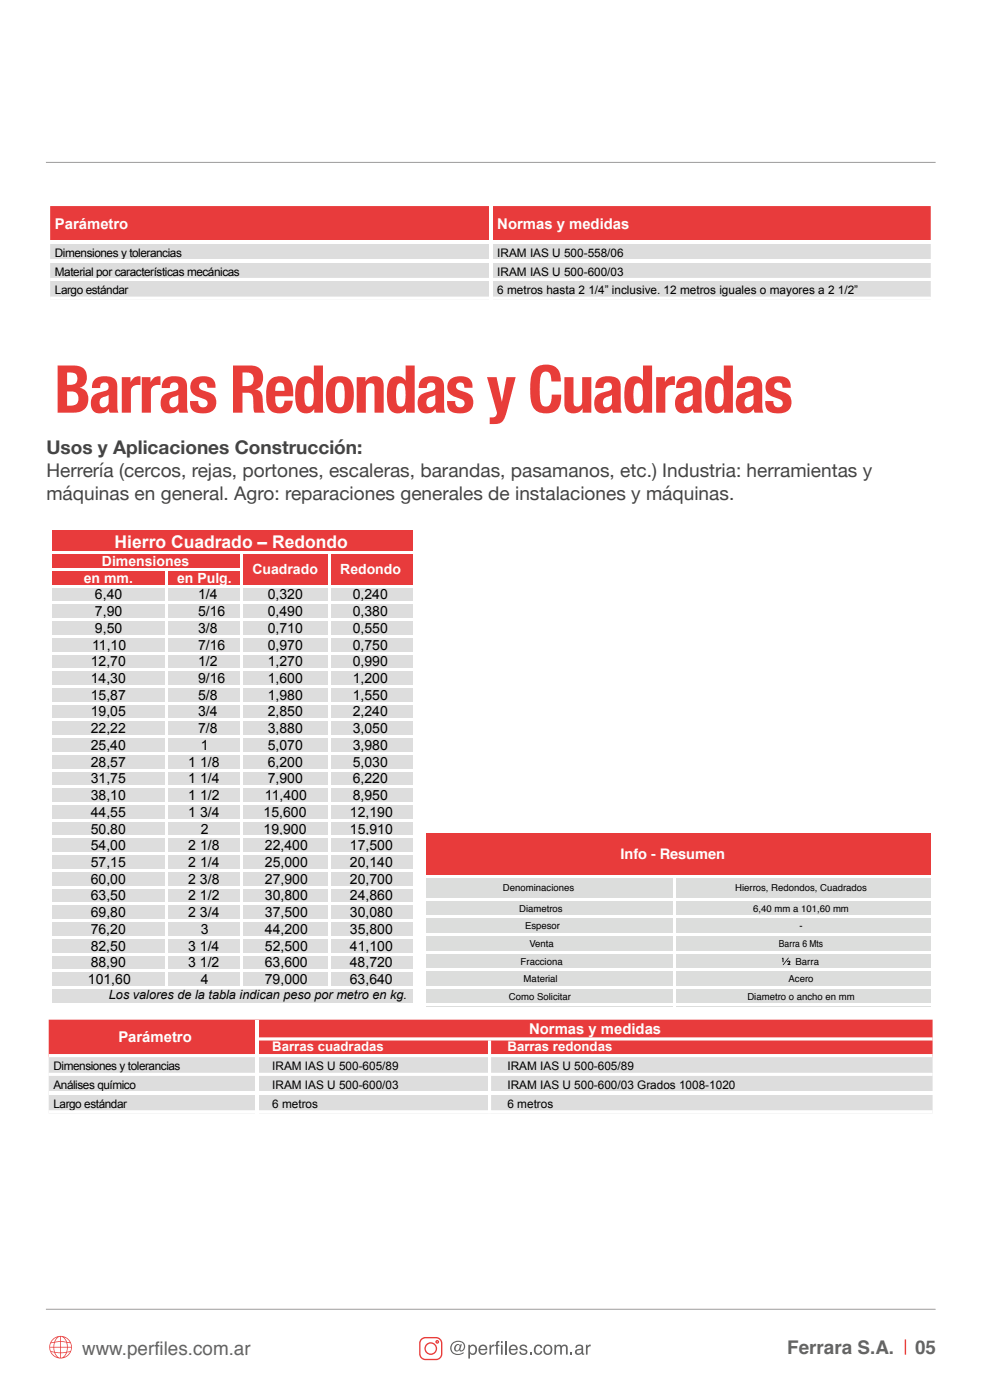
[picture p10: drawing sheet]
<svg xmlns="http://www.w3.org/2000/svg" width="210mm" height="297mm" viewBox="0 0 210 297" stroke-linecap="round" stroke-linejoin="round" font-family="sans-serif">
<defs><g id="words">
<text font-size="14" fill="#e83d39" x="11.5" y="87.5">Barras Redondas y Cuadradas</text>
<g font-size="4" fill="#444">
<text x="9.8" y="96.4">Usos y Aplicaciones Construcción:</text>
<text x="9.8" y="101.2">Herrería (cercos, rejas, portones, escaleras, barandas, pasamanos, etc.) Industria: herramientas y</text>
<text x="9.8" y="106">máquinas en general. Agro: reparaciones generales de instalaciones y máquinas.</text>
</g>
<g font-size="4" fill="#646463">
<text x="17.4" y="287.4">www.perfiles.com.ar</text>
<text x="167" y="287.2">Ferrara S.A.</text>
<text x="194.1" y="287.2">05</text>
</g>
<text font-size="3.7" fill="#fff" x="24.3" y="116.2">Hierro Cuadrado – Redondo</text>
<g font-size="3.2" fill="#fff">
<text x="11.6" y="48.5">Parámetro</text>
<text x="105.5" y="48.5">Normas y medidas</text>
<text x="25.1" y="221.1">Parámetro</text>
<text x="112.2" y="219.4">Normas y medidas</text>
</g>
<text font-size="3.1" fill="#fff" x="131.6" y="182.3">Info - Resumen</text>
<g font-size="3" fill="#fff">
<text x="17.8" y="123.6">en mm.</text>
<text x="21.6" y="120.1">Dimensiones</text>
<text x="37.6" y="123.6">en Pulg.</text>
<text x="53.5" y="121.8">Cuadrado</text>
<text x="72.2" y="121.8">Redondo</text>
</g>
<g font-size="3">
<text x="20.1" y="127.2">6,40</text>
<text x="20.1" y="130.7">7,90</text>
<text x="42" y="127.2">1/4</text>
<text x="42" y="130.7">5/16</text>
<text x="56.8" y="130.7">0,490</text>
<text x="56.8" y="127.2">0,320</text>
<text x="74.8" y="130.7">0,380</text>
<text x="74.8" y="127.2">0,240</text>
<text x="19.6" y="137.8">11,10</text>
<text x="20.1" y="134.3">9,50</text>
<text x="42" y="137.8">7/16</text>
<text x="42" y="134.3">3/8</text>
<text x="56.8" y="134.3">0,710</text>
<text x="56.8" y="137.8">0,970</text>
<text x="74.8" y="134.3">0,550</text>
<text x="74.8" y="137.8">0,750</text>
<text x="19.3" y="141.4">12,70</text>
<text x="42" y="141.4">1/2</text>
<text x="56.8" y="141.4">1,270</text>
<text x="74.8" y="141.4">0,990</text>
<text x="19.3" y="144.9">14,30</text>
<text x="19.3" y="148.4">15,87</text>
<text x="42" y="144.9">9/16</text>
<text x="42" y="148.4">5/8</text>
<text x="56.8" y="144.9">1,600</text>
<text x="56.8" y="148.4">1,980</text>
<text x="74.8" y="144.9">1,200</text>
<text x="74.8" y="148.4">1,550</text>
<text x="19.3" y="152">19,05</text>
<text x="19.3" y="155.5">22,22</text>
<text x="42" y="152">3/4</text>
<text x="42" y="155.5">7/8</text>
<text x="56.8" y="152">2,850</text>
<text x="56.8" y="155.5">3,880</text>
<text x="74.8" y="152">2,240</text>
<text x="74.8" y="155.5">3,050</text>
<text x="19.3" y="159.1">25,40</text>
<text x="42.6" y="159.1">1</text>
<text x="56.8" y="159.1">5,070</text>
<text x="74.8" y="159.1">3,980</text>
<text x="19.3" y="162.6">28,57</text>
<text x="19.3" y="166.2">31,75</text>
<text x="39.9" y="162.6">1 1/8</text>
<text x="39.9" y="166.2">1 1/4</text>
<text x="56.8" y="166.2">7,900</text>
<text x="56.8" y="162.6">6,200</text>
<text x="74.8" y="166.2">6,220</text>
<text x="74.8" y="162.6">5,030</text>
<text x="19.3" y="169.7">38,10</text>
<text x="19.3" y="173.3">44,55</text>
<text x="39.9" y="169.7">1 1/2</text>
<text x="39.9" y="173.3">1 3/4</text>
<text x="55.9" y="173.3">15,600</text>
<text x="56.2" y="169.7">11,400</text>
<text x="74.2" y="173.3">12,190</text>
<text x="74.8" y="169.7">8,950</text>
<text x="19.3" y="176.8">50,80</text>
<text x="42.6" y="176.8">2</text>
<text x="55.9" y="176.8">19,900</text>
<text x="74.2" y="176.8">15,910</text>
<text x="19.3" y="183.9">57,15</text>
<text x="19.3" y="180.4">54,00</text>
<text x="39.9" y="183.9">2 1/4</text>
<text x="39.9" y="180.4">2 1/8</text>
<text x="56.2" y="183.9">25,000</text>
<text x="56.2" y="180.4">22,400</text>
<text x="74.2" y="183.9">20,140</text>
<text x="74.2" y="180.4">17,500</text>
<text x="19.2" y="191">63,50</text>
<text x="19.2" y="187.5">60,00</text>
<text x="39.9" y="191">2 1/2</text>
<text x="39.9" y="187.5">2 3/8</text>
<text x="56.2" y="191">30,800</text>
<text x="56.2" y="187.5">27,900</text>
<text x="74.2" y="191">24,860</text>
<text x="74.2" y="187.5">20,700</text>
<text x="19.2" y="194.6">69,80</text>
<text x="39.9" y="194.6">2 3/4</text>
<text x="56.2" y="194.6">37,500</text>
<text x="74.2" y="194.6">30,080</text>
<text x="19.2" y="201.7">82,50</text>
<text x="19.2" y="198.1">76,20</text>
<text x="39.9" y="201.7">3 1/4</text>
<text x="42.6" y="198.1">3</text>
<text x="56.2" y="201.7">52,500</text>
<text x="56.2" y="198.1">44,200</text>
<text x="74.2" y="201.7">41,100</text>
<text x="74.2" y="198.1">35,800</text>
<text x="18.6" y="208.7">101,60</text>
<text x="19.2" y="205.2">88,90</text>
<text x="39.9" y="205.2">3 1/2</text>
<text x="42.6" y="208.7">4</text>
<text x="56.2" y="205.2">63,600</text>
<text x="56.2" y="208.7">79,000</text>
<text x="74.2" y="205.2">48,720</text>
<text x="74.2" y="208.7">63,640</text>
</g>
<text font-size="3" fill="#1d1d1b" x="76.5" y="287.5">https://www.instagram.com/perfiles.com.ar</text>
<g font-size="2.8" fill="#fff">
<text x="57.8" y="223">Barras cuadradas</text>
<text x="107.7" y="223">Barras redondas</text>
</g>
<text font-size="2.7" x="23.1" y="212">Los valores de la tabla indican peso por metro en kg.</text>
<g font-size="2.5">
<text x="11.6" y="54.5">Dimensiones y tolerancias</text>
<text x="11.6" y="58.5">Material por características mecánicas</text>
<text x="105.5" y="54.5">IRAM IAS U 500-558/06</text>
<text x="105.5" y="58.5">IRAM IAS U 500-600/03</text>
<text x="11.6" y="62.4">Largo estándar</text>
<text x="105.5" y="62.4">6 metros hasta 2 1/4” inclusive. 12 metros iguales o mayores a 2 1/2”</text>
<text x="11.3" y="227.1">Dimensiones y tolerancias</text>
<text x="57.7" y="227.1">IRAM IAS U 500-605/89</text>
<text x="107.6" y="227.1">IRAM IAS U 500-605/89</text>
<text x="11.3" y="231.1">Análises químico</text>
<text x="57.7" y="231.1">IRAM IAS U 500-600/03</text>
<text x="107.6" y="231.1">IRAM IAS U 500-600/03 Grados 1008-1020</text>
<text x="11.3" y="235">Largo estándar</text>
<text x="57.7" y="235">6 metros</text>
<text x="107.6" y="235">6 metros</text>
</g>
<g font-size="2">
<text x="106.7" y="189">Denominaciones</text>
<text x="155.9" y="189">Hierros, Redondos, Cuadrados</text>
<text x="110.1" y="193.4">Diametros</text>
<text x="111.4" y="197.2">Espesor</text>
<text x="159.8" y="193.4">6,40 mm a 101,60 mm</text>
<text x="169.6" y="197.2">-</text>
<text x="112.3" y="200.9">Venta</text>
<text x="165.2" y="200.9">Barra 6 Mts</text>
<text x="110.4" y="204.6">Fracciona</text>
<text x="111.1" y="208.4">Material</text>
<text x="167.3" y="208.4">Acero</text>
<text x="168.8" y="204.6">Barra</text>
<text x="107.9" y="212.1">Como Solicitar</text>
<text x="158.5" y="212.1">Diametro o ancho en mm</text>
</g>
</g></defs>
<path d="M9.7 34.5h188.8M9.7 277.8h188.8" fill="none" stroke="#9c9b9b" stroke-width=".21"/>
<path d="M192.1 284.2v3.2" fill="none" stroke="#e83d39" stroke-width=".21"/>
<path d="M192.1 284.2v3.2" fill="none" stroke="#e83d39" stroke-width=".3"/>
<g fill="#646463">
<path d="M103.8 285.3h.4v.3l.3-.3 .4-.1-.1 .4a.54 .54 0 0 0-.6 .6v1.2h-.4z"/>
<path d="M105.3 284.6l.6-.1v.3h-.2l-.1 .2v.3h.3v.3h-.3v1.8h-.4v-1.8h-.2v-.3h.2z"/>
<path d="M96.9 285.4a.54 .54 0 0 0-.3 .6 .54 .54 0 0 0 .5 .5 .66 .66 0 0 0 .1-1.2zM95.9 284.9a1.52 1.52 0 0 1 1.7-.5 1.52 1.52 0 0 1 1 1.5 .67 .67 0 0 1-.4 .7 .67 .67 0 0 1-.8-.2v-.1a.63 .63 0 0 1-.9 .3 .63 .63 0 0 1-.1-1 .6 .6 0 0 1 .6-.5 .6 .6 0 0 1 .6 .4l.1-.3h.3l-.3 1.2a.48 .48 0 0 0 .5 0 .48 .48 0 0 0 .2-.5 1.22 1.22 0 0 0-.7-1.2 1.22 1.22 0 0 0-1.4 .2 1.35 1.35 0 0 0-.2 1.9 1.35 1.35 0 0 0 1.8 .3l.4-.2 .1 .1a1.64 1.64 0 0 1-2.1 .3 1.64 1.64 0 0 1-.6-2.1z"/>
<path d="M99.9 285.7a.83 .83 0 0 0-.2 .9 .83 .83 0 0 0 .7 .5 .88 .88 0 0 0 .4-.8 .88 .88 0 0 0-.5-.8zM99.3 285.3h.4v.3a.91 .91 0 0 1 1.2-.2 .91 .91 0 0 1 .3 1.2 .83 .83 0 0 1-.6 .8 .83 .83 0 0 1-.9-.3v1.1h-.4z"/>
<path d="M102 285.7l-.1 .5h1.1a.57 .57 0 0 0-.3-.6 .57 .57 0 0 0-.7 .1zM101.8 285.6a.95 .95 0 0 1 1.1-.2 .95 .95 0 0 1 .5 1h-1.5a.59 .59 0 0 0 .4 .7 .59 .59 0 0 0 .7-.4h.3a.98 .98 0 0 1-1.2 .7 .98 .98 0 0 1-.6-1.3z"/>
<path d="M106.3 285.3h.3v2.1h-.3zM106.3 284.5h.3v.4h-.3z"/>
</g>
<path d="M107.3 284.5v2.9" fill="none" stroke="#646463" stroke-width=".35"/>
<g fill="#646463">
<path d="M110.4 285.4a.86 .86 0 0 1 1.4 .5h-.3a.45 .45 0 0 0-.5-.4 .45 .45 0 0 0-.4 .4l.2 .2a.9 .9 0 0 1 1.1 .8 .92 .92 0 0 1-1 .5 .92 .92 0 0 1-.8-.7h.4a.52 .52 0 0 0 .5 .5 .52 .52 0 0 0 .5-.5l-.1-.1a1.07 1.07 0 0 1-1.2-.9z"/>
<path d="M112.4 287h.4v.4h-.4z"/>
<path d="M113.5 285.5a.86 .86 0 0 1 .9-.3 .86 .86 0 0 1 .6 .8h-.3a.58 .58 0 0 0-.8-.4 .58 .58 0 0 0-.3 .8 .55 .55 0 0 0 .4 .7 .55 .55 0 0 0 .7-.5h.3a.94 .94 0 0 1-1.2 .8 .94 .94 0 0 1-.5-1.4z"/>
<path d="M117.6 285.3h.4v.3a.68 .68 0 0 1 1.1 0 .69 .69 0 0 1 .8-.4 .69 .69 0 0 1 .5 .8v1.4h-.3v-1.5a.45 .45 0 0 0-.6-.3 .45 .45 0 0 0-.3 .6v1.2h-.4v-1.4a.47 .47 0 0 0-.6-.4 .47 .47 0 0 0-.2 .7v1.1h-.4z"/>
<path d="M121 287h.4v.4h-.4z"/>
<path d="M124.3 285.3h.3v.3l.4-.3 .3-.1v.4a.54 .54 0 0 0-.7 .6v1.2h-.3z"/>
<path d="M108.5 285.7l-.2 .5h1.2a.57 .57 0 0 0-.4-.6 .57 .57 0 0 0-.6 .1zM108.2 285.6a.95 .95 0 0 1 1.2-.2 .95 .95 0 0 1 .4 1h-1.5a.59 .59 0 0 0 .4 .7 .59 .59 0 0 0 .7-.4h.4a.98 .98 0 0 1-1.3 .7 .98 .98 0 0 1-.5-1.3z"/>
<path d="M115.9 285.6a.79 .79 0 0 0-.3 1.1 .79 .79 0 0 0 1 .3 .79 .79 0 0 0 .2-1 .79 .79 0 0 0-.9-.4zM115.5 285.5a1.06 1.06 0 0 1 1.7 .8 1.06 1.06 0 0 1-1.5 1l-.4-.6v-.7z"/>
<path d="M122.4 286.6a.5 .5 0 0 0 .5 .6 .5 .5 0 0 0 .4-.6v-.3zM122.2 285.5a.9 .9 0 0 1 1.5 .3v1.3h.2v.3h-.4l-.1-.3a.7 .7 0 0 1-1.1 .3 .7 .7 0 0 1 0-1.1l1-.3a.47 .47 0 0 0-.4-.5 .47 .47 0 0 0-.5 .4h-.3z"/>
</g>
<g fill="#e83d39">
<path d="M14.2 286.9l.6-.1-.4 .6-.8 .5zM10.9 286.8l.6 .1 .6 1-.8-.5zM11.3 284.2l.8-.5-.6 1-.6 .1zM13.6 283.7l.8 .5 .4 .6-.6-.1zM14.2 284.8l.7 .2 .2 .7h-.7zM12.9 285.9h1.3l-.1 .9-1.2 .1zM12.9 287.1l1.1-.1a1.46 1.46 0 0 1-1.1 1zM11.7 287l1.1 .1v.9a1.46 1.46 0 0 1-1.1-1zM11.5 285.9h1.3v1l-1.2-.1zM11.6 284.8l1.2-.1v1h-1.3zM12.1 283.9l.7-.3v.9l-1.1 .1zM12.9 283.6a1.46 1.46 0 0 1 1.1 1l-1.1-.1zM12.9 284.7l1.2 .1 .1 .9h-1.3zM10.8 285l.7-.2-.2 .9h-.7zM10.6 285.9h.7l.2 .9-.7-.2zM14.4 285.9h.7l-.2 .7-.7 .2zM10.5 285.8a2.4 2.4 0 0 0 4.7 0 2.4 2.4 0 0 0-4.7 0z"/>
<path d="M89.4 284.3l.8-.4h2.3a1.04 1.04 0 0 1 1 1.1v2.2a1.04 1.04 0 0 1-1 1.1h-2.3a1.04 1.04 0 0 1-1-1.1v-2.2zM89.2 284.2l-.3 .8v2.2a1.33 1.33 0 0 0 1.3 1.4h2.3a1.33 1.33 0 0 0 1.3-1.4v-2.2a1.33 1.33 0 0 0-1.3-1.4l-2.7 .1z"/>
<path d="M90.3 286.1a1.06 1.06 0 0 1 2.1 0 1.06 1.06 0 0 1-2.1 0zM90 286.1a1.35 1.35 0 0 0 2.7 0 1.35 1.35 0 0 0-2.7 0z"/>
<path d="M92.6 284.7a.15 .15 0 0 1 .3 0 .15 .15 0 0 1-.3 0zM92.4 284.7a.4 .4 0 0 0 .7 0 .4 .4 0 0 0-.7 0z"/>
</g>
<path d="M10 43.1h188.4v20.5h-188.4z" fill="#fff"/>
<path d="M10.6 43.7h186.8v8h-186.8z" fill="#e83b3c"/>
<path d="M10.6 51.3h186.8v12.3h-186.8z" fill="#ddd"/>
<g fill="#fff">
<path d="M103.8 43.7h.7v19.9h-.7z"/>
<path d="M10.6 51h187.5v.7h-187.5z"/>
<path d="M10.6 59h187.5v.6h-187.5z"/>
<path d="M10.6 55h187.5v.6h-187.5z"/>
<path d="M10.6 62.9h187.5v.7h-187.5z"/>
<path d="M9.7 215.7h188.8v20.5h-188.8z"/>
</g>
<path d="M10.3 216.3h187.5v8h-187.5z" fill="#e83b3c"/>
<path d="M10.3 223.9h187.5v12.3h-187.5z" fill="#ddd"/>
<g fill="#fff">
<path d="M103.5 220.7h.7v15.5h-.7z"/>
<path d="M54.2 216.3h.7v19.9h-.7z"/>
<path d="M10.3 223.6h187.5v.7h-187.5z"/>
<path d="M54.6 220.1h143.2v.6h-143.2z"/>
<path d="M10.3 227.6h187.5v.6h-187.5z"/>
<path d="M10.3 231.6h187.5v.6h-187.5z"/>
<path d="M10.3 235.5h187.5v.7h-187.5z"/>
<path d="M89.5 111.4h109v102.5h-109z"/>
<path d="M10 111.4h78.3v102.5h-78.3z"/>
</g>
<path d="M10.7 112.5h76.9v12.2h-76.9z" fill="#e83b3c"/>
<path d="M10.7 124.4h76.9v88.9h-76.9z" fill="#ddd"/>
<g fill="#fff">
<path d="M10.4 112.5h.6v100.8h-.6z"/>
<path d="M50.9 117.6h.6v92.2h-.6z"/>
<path d="M69.5 117.6h.6v92.2h-.6z"/>
<path d="M35 121.1h.5v88.7h-.5z"/>
<path d="M11 117h76.6v.6h-76.6z"/>
<path d="M11 120.5h40.5v.6h-40.5z"/>
<path d="M11 124.1h76.6v.6h-76.6z"/>
<path d="M11 127.6h76.6v.6h-76.6z"/>
<path d="M11 131.2h76.6v.5h-76.6z"/>
<path d="M11 134.7h76.6v.6h-76.6z"/>
<path d="M11 138.3h76.6v.5h-76.6z"/>
<path d="M11 141.8h76.6v.6h-76.6z"/>
<path d="M11 145.3h76.6v.6h-76.6z"/>
<path d="M11 148.9h76.6v.6h-76.6z"/>
<path d="M11 152.4h76.6v.6h-76.6z"/>
<path d="M11 156h76.6v.6h-76.6z"/>
<path d="M11 159.5h76.6v.6h-76.6z"/>
<path d="M11 163.1h76.6v.6h-76.6z"/>
<path d="M11 166.6h76.6v.6h-76.6z"/>
<path d="M11 170.2h76.6v.6h-76.6z"/>
<path d="M11 173.7h76.6v.6h-76.6z"/>
<path d="M11 177.3h76.6v.6h-76.6z"/>
<path d="M11 180.8h76.6v.6h-76.6z"/>
<path d="M11 184.4h76.6v.6h-76.6z"/>
<path d="M11 187.9h76.6v.6h-76.6z"/>
<path d="M11 191.5h76.6v.5h-76.6z"/>
<path d="M11 195h76.6v.6h-76.6z"/>
<path d="M11 198.5h76.6v.6h-76.6z"/>
<path d="M11 202.1h76.6v.6h-76.6z"/>
<path d="M11 205.6h76.6v.6h-76.6z"/>
<path d="M11 209.2h76.6v.6h-76.6z"/>
<path d="M11 212.7h76.6v.6h-76.6z"/>
</g>
<path d="M90.1 176.9h107.2v9h-107.2z" fill="#e83b3b"/>
<path d="M90.1 185.8h107.2v27.7h-107.2z" fill="#dcdddc"/>
<path d="M167.1 203.9a.38 .38 0 0 1 .6 .1 .38 .38 0 0 1-.3 .5h.3v.2h-.7l.4-.6-.1-.1-.3 .1zM167.2 203.2h.2l-1.2 1.5h-.2zM165.9 203.2h.3v.9h-.2z" fill="#000"/>
<g fill="#fff">
<path d="M89.8 173.4h.6v40.5h-.6z"/>
<path d="M142.7 185.9h.6v27.6h-.6z"/>
<path d="M90.4 173h105.1v.6h-105.1z"/>
<path d="M90.4 185.6h106.9v.6h-106.9z"/>
<path d="M90.4 190.5h106.9v.6h-106.9z"/>
<path d="M90.4 194.2h106.9v.6h-106.9z"/>
<path d="M90.4 197.9h106.9v.7h-106.9z"/>
<path d="M90.4 201.7h106.9v.6h-106.9z"/>
<path d="M90.4 205.4h106.9v.6h-106.9z"/>
<path d="M90.4 209.1h106.9v.7h-106.9z"/>
<path d="M90.4 212.9h106.9v.6h-106.9z"/>
</g>
<use href="#words"/>
</svg>
